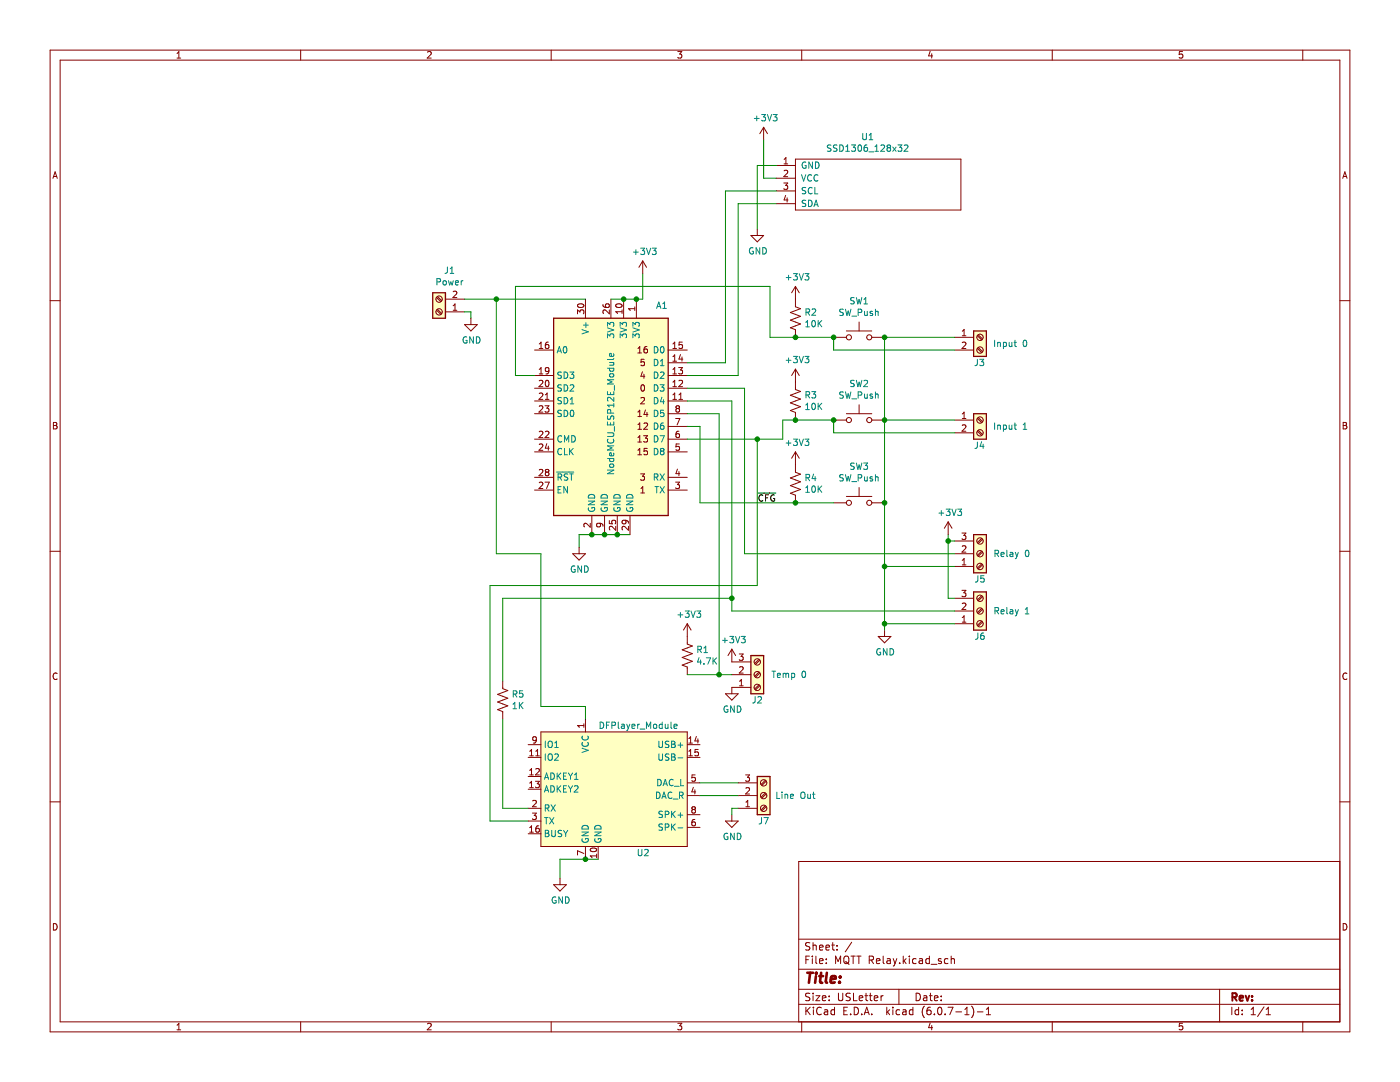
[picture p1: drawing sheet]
<svg xmlns="http://www.w3.org/2000/svg" width="279mm" height="216mm" viewBox="0 0 279 216" stroke-linecap="round" stroke-linejoin="round" font-family="sans-serif">
<path d="M0 0h279.4v215.9h-279.4z" fill-rule="evenodd" fill="#fff" stroke="#fff" stroke-width=".2"/>
<g fill="none" stroke="#840000" stroke-width=".2">
<path d="M10 10h259.4v195.9h-259.4zM12 12h255.4v191.9h-255.4zM35.3 11.6h.8M35.3 10.7l.4-.4v1.3M60 10v2M85.3 10.4l.5-.1 .3 .4-.8 .9h.8M110 10v2M135.3 10.3h.8l-.5 .5 .4 .1v.6l-.2 .1-.5-.1M160 10v2M185.6 10.2l-.3 1h.8M185.9 10.7v.9M210 10v2"/>
<path d="M236 10.3h-.6l-.1 .6 .2-.1h.4l.2 .2-.1 .5-.2 .1-.5-.1M260 10v2M10.6 35.6l.4-1.3 .4 1.3M10.7 35.2h.6M152.4 25.4l-.8 1.3M152.4 25.4v2.5M152.4 25.4l.8 1.3M154.9 33h3.9M154.9 35.6h3.9M154.9 38.1h3.9M156.4 36.5h.8l-.4 .5 .3 .1v.6l-.1 .1-.6-.1M156.5 34.1l.5-.1 .2 .3-.8 .9h.8"/>
<path d="M156.5 32.7h.7M156.5 31.8l.3-.4v1.3M156.8 39l-.3 .9h.8M157.1 39.5v.8M158.8 31.8h33v10.1h-33zM268 35.6l.4-1.3 .4 1.3M268.1 35.2h.6M87.1 59.4l.9 .8M87.3 59.2l.9 .8M88.9 59.7h3.8M90.4 58.2l.5-.1 .3 .4-.8 .9h.8M116.8 59.7v3.8"/>
<path d="M121.9 59.7v3.8M124.5 59.7v3.8M127 59.7v3.8M128.3 52.1l-.8 1.2M128.3 52.1v2.5M128.3 52.1l.7 1.2M149.9 47h2.5l-1.3 1.3zM151.1 45.7v1.3M154.9 40.6h3.9M158.8 57.2v4l1 .4-2.1 .8 2.1 .7-2.1 .8 2.1 .7-2.1 .8 1.1 .4v1.5M158.8 57.2l-.8 1.2M158.8 57.2l.7 1.2"/>
<path d="M10 60h2M87.1 61.9l.9 .8M87.3 61.7l.9 .9M88.9 62.2h3.8M90.4 61.9h.8M90.4 61l.4-.4v1.3M92.7 64.8h2.6l-1.3 1.2zM94 63.5v1.3M106.7 69.9h3.8M106.7 77.5h3.8M106.7 74.9h3.8M107.6 78.5l.5-.1 .2 .4-.7 .9h.7"/>
<path d="M107.6 76l.5-.1 .2 .3-.7 1h.7M107.6 68.6l.4-.3v1.2M107.6 73.7l.4-.4v1.3M107.6 69.5h.7M107.6 74.6h.7M108.8 79.7h.8M108.8 78.8l.4-.4v1.3M108.9 76l.2-.1a.68 .68 0 0 1 .5 .6 .68 .68 0 0 1-.5 .7l-.3-.5zM109.4 68.3h-.3l-.2 .3-.1 .7 .3 .2 .4-.1 .1-.4-.2-.2-.3-.1-.3 .3M109.6 73.9l-.3 .2h-.4l-.1-.2 .1-.4 .4-.2 .3 .3-.1 .7-.2 .3h-.4M115.3 62.6v-.8l.4 .5 .2-.4h.5l.1 .2-.1 .5M115.4 60.7a.61 .61 0 0 1 .7-.1 .61 .61 0 0 1 .4 .6 .75 .75 0 0 1-1.2-.3z"/>
<path d="M120.3 60.7l.1 .4 .2 .2 .8 .1 .2-.3-.1-.4-.4-.1-.2 .1-.1 .4 .3 .3M121.6 61.8v.8l-.9-.8-.4 .3 .2 .5M123 60.7a.61 .61 0 0 1 .7-.1 .61 .61 0 0 1 .4 .6 .75 .75 0 0 1-1.2-.3zM124.1 62.2h-1.2l.3 .4M124.1 61.8v.8M126.7 61.2v.8M126.7 61.6h-1.3l.4 .4M127.3 69.5l.4-.3v1.2M127.3 70.4h.7M127.9 79.4l.5-.1 .2 .4-.8 .9h.8M128 76.9l.2-.1a.68 .68 0 0 1 .4 .6 .68 .68 0 0 1-.4 .6l-.3-.4zM128.2 74.2l-.3 .9h.8"/>
<path d="M128.5 74.7v.8M128.6 71.7h-.6l-.1 .6 .2-.1h.4l.1 .2v.4l-.2 .2-.5-.2M129.1 69.2h-.3l-.2 .3-.1 .7 .3 .2 .4-.1v-.4l-.1-.2-.3-.1-.3 .3M133.4 69.9h3.8M133.4 77.5h3.8M133.4 74.9h3.8M133.4 72.4h3.8M134.3 69.5h.7M134.3 79.7h.7M134.3 68.6l.4-.3v1.2M134.3 71.2l.4-.4v1.3M134.3 73.7l.4-.4v1.3"/>
<path d="M134.3 76.2l.4-.3v1.3M134.3 78.8l.4-.4v1.3M134.3 77.2h.7M134.3 74.6h.7M134.3 72.1h.7M135.4 73.3h.8l-.4 .5 .4 .2v.5l-.2 .1-.6-.1M135.5 79.7h.7M135.5 78.8l.4-.4v1.3M135.5 76l.5-.1 .2 .3-.8 1h.8M135.8 70.7l-.3 1h.8M136.1 71.2v.9M136.2 68.3h-.6l-.1 .6 .2-.2 .4 .1 .1 .2v.4l-.2 .1-.5-.1"/>
<path d="M158.8 73.7v4l1 .4-2.1 .8 2.1 .7-2.1 .8 2.1 .8-2.1 .7 1.1 .4v1.5M158.8 73.7l-.8 1.2M158.8 73.7l.7 1.2M166.4 67.3h2.5M168.9 66h5.1M171.5 64.3v1.7M174 67.3h2.5M190.5 67.3h3.8M190.5 69.9h3.8M192 67h.8M192 66.1l.4-.4v1.3M192 68.4l.5-.1 .3 .3-.8 .9h.8"/>
<path d="M195 69.5l.9 .9M195 67l.9 .8M195.2 69.3l.9 .9M195.2 66.8l.9 .8M267.4 60h2M10.7 84.3h.4l.2 .2-.2 .4 .2 .1 .1 .3-.2 .3h-.5zM10.7 84.9h.4M106.7 82.6h3.8M106.7 80h3.8M106.7 87.6h3.8M106.7 90.2h3.8M106.7 97.8h3.8"/>
<path d="M106.7 95.3h3.8M107.6 86.2l.5-.2 .2 .4-.7 .9h.7M107.6 81.1l.5-.1 .2 .3-.7 .9h.7M107.6 88.7l.5-.1 .2 .3-.7 1h.7M107.6 93.8l.5-.1 .2 .3-.7 .9h.7M107.6 96.3l.5-.1 .2 .4-.7 .9h.7M108.8 81h.8l-.5 .4 .4 .2v.5l-.2 .1-.5-.1M108.8 96.2h.8l-.5 1.3M108.8 86.2l.5-.2 .3 .4-.8 .9h.8M109.1 94.2l-.3-.2 .3-.3h.2l.3 .2-.3 .3M109.1 94.2l-.3 .3 .1 .3 .2 .1h.2l.3-.2v-.2l-.3-.3M109.1 94.2h.2"/>
<path d="M109.1 88.5l-.3 .9h.8M109.4 89v.9M127.3 85.7h.7M127.3 82.2l.4-.3v1.2M127.3 84.8l.4-.4v1.3M127.3 87.3l.4-.4v1.3M127.3 89.8l.4-.3v1.2M127.3 88.2h.7M127.3 83.1h.7M127.3 90.7h.7M127.8 94.6h.8l-.4 .4 .4 .2v.5l-.2 .1-.6-.1M127.9 97.5l.4-.4v1.3"/>
<path d="M127.9 98.4h.7M128.5 86.9h.7l-.4 .5 .4 .1v.6l-.2 .1-.5-.1M128.5 84.5l.5-.1 .2 .4-.7 .9h.7M128.8 81.8l-.3 .9h.8M129.1 82.3v.8M129.2 89.5h-.6l-.1 .6 .2-.1h.4l.1 .2v.4l-.2 .1-.5-.1M133.4 82.6h3.8M133.4 80h3.8M133.4 87.6h3.8M133.4 90.2h3.8M133.4 97.8h3.8M133.4 95.3h3.8"/>
<path d="M133.4 85.1h3.8M134.8 83.5h.9l-.6 1.3M134.8 96.2h.8l-.4 .5 .4 .1v.6l-.2 .1-.6-.1M135.1 81.5l-.2-.2 .2-.3h.4l.1 .2-.2 .3M135.1 81.5l-.2 .3v.2l.2 .2h.4l.1-.2v-.4l-.2-.1M135.1 81.5h.3M135.2 93.6l-.3 .9h.8M135.5 86l-.4 .1-.1 .2-.1 .8 .2 .2 .5-.1v-.4l-.1-.2-.4-.1-.2 .3M135.5 94.1v.8M135.6 88.6h-.6l-.1 .6 .2-.1h.4l.1 .2v.4l-.2 .2-.5-.2M158.8 90.2v4l1 .4-2.1 .8 2.1 .7-2.1 .8 2.1 .8-2.1 .7 1.1 .4v1.5M158.8 90.2l-.8 1.2"/>
<path d="M158.8 90.2l.7 1.2M166.4 83.8h2.5M168.9 82.6h5.1M168.9 99.1h5.1M171.5 80.8v1.8M171.5 97.3v1.8M174 83.8h2.5M190.5 83.8h3.8M190.5 86.4h3.8M192 82.6l.4-.4v1.3M192 84.9l.5-.1 .3 .3-.8 .9h.8M192 83.5h.8"/>
<path d="M195 86l.9 .9M195 83.5l.9 .8M195.2 85.9l.9 .8M195.2 83.3l.9 .9M268.1 84.3h.4l.2 .2-.2 .4 .2 .1 .1 .3-.2 .3h-.5zM268.1 84.9h.4M10 110h2M114.3 110.5h2.5l-1.2 1.3zM115.6 109.2v1.3M117.8 104.4v.8l-.9-.8-.4 .3 .1 .4M118.1 102.9v3.8M119.6 104.4l.3 .3-.1 .3-.2 .1h-.4l-.1-.4 .2-.3 .7 .1 .3 .2v.3"/>
<path d="M120.7 102.9v3.8M121.6 103.9v.6h.6l-.1-.1v-.5l.2-.1 .5 .1 .1 .1-.1 .5M122.9 105v.8l-.9-.8-.4 .3 .1 .4M123.2 102.9v3.8M124.7 103.8l.2 .2v.4l-.2 .1h-.4l-.2-.5 .3-.2 .7 .1 .3 .1v.4M125.4 105v.8l-.9-.8-.4 .3 .2 .4M125.7 102.9v3.8M166.4 100.3h2.5M174 100.3h2.5M189.2 104.1l-.7 1.3M189.2 104.1v2.6M189.2 104.1l.8 1.3"/>
<path d="M190.5 110.5h3.8M190.5 119.4h3.8M190.5 113h3.8M190.5 108h3.8M192 106.4h.8l-.5 .4 .4 .2v.5l-.2 .1-.5-.1M192 117.8h.8l-.5 .5 .4 .1v.5l-.2 .2-.5-.2M192 111.8l.4-.4v1.3M192 109l.5-.1 .3 .4-.8 .9h.8M192 112.7h.8M195.9 118.9l-.9 .8M195.9 107.4l-.9 .9M195.9 110l-.9 .8"/>
<path d="M195.9 112.5l-.9 .9M196.1 119l-.9 .9M196.1 107.6l-.9 .9M196.1 110.2l-.9 .8M196.1 112.7l-.9 .8M267.4 110h2M11.4 134.4a.62 .62 0 0 0-.9 .4 .62 .62 0 0 0 .7 .8l.2-.1M100.3 135.9v1.5l1 .4-2 .8 2 .7-2 .8 2 .7-2 .8 1 .4v1.5M137.2 124.5v4l1 .4-2.1 .8 2.1 .7-2.1 .8 2.1 .8-2.1 .7 1.1 .4v1.5M137.2 124.5l-.8 1.2M137.2 124.5l.7 1.2M144.8 138.4h2.5l-1.2 1.3z"/>
<path d="M146.1 129.5v2.6h3.8M146.1 134.6h3.8M146.1 129.5l-.8 1.3M146.1 129.5l.7 1.3M147.5 130.5h.8l-.4 .5 .4 .1v.5l-.2 .2-.6-.2M147.6 133.2l.5-.2 .2 .4-.8 .9h.8M147.6 136.8h.7M147.6 135.9l.4-.3v1.2M149.9 137.2h-3.8v1.2M151.5 131.6l-.9 .8M151.5 134.1l-.9 .9M151.5 136.7l-.9 .8"/>
<path d="M151.6 131.7l-.8 .9M151.6 134.3l-.8 .8M151.6 136.8l-.8 .9M175.3 127h2.5l-1.3 1.3zM176.5 125.7v1.3M190.5 124.5h3.8M190.5 121.9h3.8M192 123.2l.4-.3v1.2M192 120.5l.5-.2 .3 .4-.8 .9h.8M192 124.1h.8M195.9 121.4l-.9 .9M195.9 124l-.9 .8"/>
<path d="M196.1 121.6l-.9 .8M196.1 124.1l-.9 .9M268.8 134.4a.62 .62 0 0 0-.9 .4 .62 .62 0 0 0 .7 .8l.2-.1M105.4 151.1h2.6M105.4 154.9h2.6M105.4 157.5h2.6M105.4 148.6h2.6M105.7 150.8h.7M105.7 149.9l.4-.4v1.3M105.7 153.7l.4-.3v1.2M105.7 156.3l.4-.4v1.3M105.7 154.6h.7"/>
<path d="M105.7 157.2h.7M106.3 159.8l.5-.1 .2 .4-.7 .9h.7M106.9 155.9h.7l-.4 .5 .4 .1v.5l-.2 .2-.5-.2M106.9 150.8h.7M106.9 149.9l.4-.4v1.3M106.9 153.5l.5-.1 .2 .3-.7 .9h.7M107 147.5l-.2 .3-.4-.1-.1-.2 .1-.4 .4-.1 .2 .2v.8l-.2 .2-.4 .1M108 146.1h29.2v22.8h-29.2zM116.5 144.4v.7M116.5 144.8h-1.2l.3 .3M116.8 143.5v2.6M137.2 151.1h2.5"/>
<path d="M137.2 148.6h2.5M137.2 158.8h2.5M137.2 156.2h2.5M137.5 150.8h.7M137.5 148.3h.7M137.5 147.4l.3-.4v1.3M137.5 149.9l.3-.4v1.3M138.4 157.1l-.3 .9h.8M138.7 157.6v.8M138.7 154.6h-.6v.6l.1-.1 .5 .1 .1 .2-.1 .4-.1 .1-.5-.1M139 146.9l-.3 1h.8M139.3 147.4v.9"/>
<path d="M139.3 149.5h-.6v.7l.2-.2 .4 .1 .1 .2-.1 .4-.1 .1-.5-.1M147.3 158.8h3.8M147.3 156.2h3.8M148.8 154.6h.8l-.4 .5 .3 .1v.6l-.2 .1-.5-.1M148.9 157.3l.4-.1 .3 .3-.8 .9h.8M152.7 155.7l-.8 .8M152.7 158.2l-.8 .9M152.9 155.9l-.9 .8M152.9 158.4l-.9 .9M10 160h2M105.4 166.4h2.6M105.4 161.3h2.6"/>
<path d="M105.4 163.8h2.6M105.7 165.1l.4-.3v1.3M105.7 166.1h.7M106.3 162.2h.7l-.4 .5 .4 .2v.5l-.2 .1-.5-.1M107.5 164.8h-.3l-.2 .3-.1 .7 .3 .3 .4-.2v-.4l-.1-.2h-.3l-.3 .2M110.5 176.5h2.5l-1.2 1.3zM111.8 175.3v1.2M116.5 170.3l-1.2-.5v.8M116.8 168.9v2.6M117.9 169.3a.61 .61 0 0 1 .7-.2 .61 .61 0 0 1 .4 .7 .75 .75 0 0 1-1.2-.3zM119.1 170.4v.7M119.1 170.8h-1.3l.4 .3"/>
<path d="M119.4 168.9v2.6M137.2 165.1h2.5M137.2 162.6h2.5M138.3 161.5l-.2-.2 .2-.3h.3l.2 .2-.2 .3M138.3 161.5l-.2 .3v.2l.2 .2h.3l.2-.2v-.2l-.2-.3M138.3 161.5h.3M138.7 163.5l-.4 .1-.2 .2v.7l.2 .3 .4-.1 .1-.5-.1-.1-.4-.1-.2 .2M144.8 163.8h2.5l-1.2 1.3zM146.1 162.6v1.2M147.3 161.3h3.8M148.9 161h.7M148.9 160.1l.3-.4v1.3"/>
<path d="M152.7 160.8l-.8 .8M152.9 161l-.9 .8M267.4 171.9h-108v32M267.4 160h2M10.7 184.3a.66 .66 0 0 1 .7 .6 .66 .66 0 0 1-.7 .7zM159.4 197.4h108M159.4 193.4h108M159.4 187.4h108M160.8 191.5h.5M161.5 190.8h-.7v1.5M161.6 198.3l-.6-.1-.2 .3 .1 .3 .6 .3v.4l-.2 .2-.5-.1M161.6 188.2l-.6-.1-.2 .3 .1 .3 .6 .3v.4l-.2 .2-.5-.1"/>
<path d="M162.1 190.8v.1M162.1 191.3v1M162.3 188.1v1.5M162.3 198.2v.1M162.3 198.7v1M162.3 188.7l.2-.1 .3 .1 .1 .9M162.8 198.7h.8l-.8 1h.8M162.8 190.8v1.3l.2 .2M163.5 191.8l.8-.2-.1-.2-.4-.1-.3 .2 .1 .7h.6M163.5 189.1l.8-.2-.1-.2-.4-.1-.3 .2 .1 .7h.6M164.1 199.2l.7-.2v-.2l-.5-.1-.2 .2 .1 .7h.6M164.8 189.1l.7-.2v-.2l-.5-.1-.2 .2 .1 .7h.6"/>
<path d="M164.9 192.1v.2M164.9 191.4v.1M165.5 199.5v.2M165.5 198.8v.1M166 188.6h.5M166.2 188.1v1.3l.3 .2M166.8 192.3v-1.5l.5 1.1 .5-1.1v1.5M167 189.4v.2M167 188.7v.1M167.3 198.2v1.2l.3 .3 .4-.1 .2-.2v-1.2M168.5 191a.5 .5 0 0 1 .6-.2 .5 .5 0 0 1 .3 .5v.5a.5 .5 0 0 1-.5 .5 .5 .5 0 0 1-.5-.5zM168.7 191.9l.8 .5"/>
<path d="M169.7 198.3l-.6-.1-.3 .3 .2 .3 .6 .3v.4l-.2 .2-.6-.1M169.8 190.8h.9M170 188l-1.3 1.9M170.3 190.8v1.5M170.3 198.2v1.5h.7M171 190.8h.8M171.4 190.8v1.5M171.5 199.2l.7-.2-.1-.2-.4-.1-.2 .2v.7h.6M172.6 198.7h.6M172.8 198.2v1.3l.4 .2M173.5 198.7h.5M173.5 191.6l.7-.1 .1-.2v-.4l-.3-.1h-.5v1.5"/>
<path d="M173.7 198.2v1.3l.3 .2M173.8 191.6l.5 .7M174.5 199.2l.7-.2-.1-.2-.4-.1-.2 .2v.7h.6M174.9 191.8l.7-.2-.1-.2-.4-.1-.2 .2 .1 .7h.5M175.8 198.7v1M176.3 198.7l-.5 .3M176.3 190.8v1.3l.2 .2M177 191.4h.6l.1 .9M177.7 191.6l-.5 .1-.2 .2 .2 .4 .5-.1M178.3 191.3l.3 1M178.6 192.3l-.3 .5M179 191.3l-.4 1"/>
<path d="M179.4 197.4v3M179.5 192.1v.2M180.3 190.8v1.5M180.4 191.7l.4 .6M180.8 191.3l-.5 .6M181.5 190.8v.1M181.5 191.3v1M182.8 198.2a.76 .76 0 0 1 .9 .7 .76 .76 0 0 1-.9 .8zM182.8 191.4l-.4-.1-.3 .3 .2 .6h.5M183.5 191.4h.5l.1 .9M184.1 191.6l-.5 .1-.2 .2 .2 .4 .5-.1M184.3 198.8h.6l.1 .9"/>
<path d="M185 199l-.5 .1-.2 .2 .2 .4 .5-.1M185.5 198.7h.5M185.5 191.4l-.5-.1-.2 .3 .1 .6h.6M185.5 190.8v1.5M185.7 198.2v1.3l.3 .2M185.8 192.4h1.2M186.5 199.2l.7-.2-.1-.2-.4-.1-.2 .2v.7h.6M187.8 191.4l-.3-.1-.2 .2v.2l.5 .2v.3h-.5M187.8 199.5v.2M187.8 198.8v.1M189.2 191.4l-.4-.1-.3 .3 .1 .6h.6M189.8 191.4l.2-.1 .4 .1 .1 .9"/>
<path d="M189.8 190.8v1.5M243.4 197.4v6.5M268.1 184.3a.66 .66 0 0 1 .7 .6 .66 .66 0 0 1-.7 .7zM35.3 204.6l.4-.4v1.3M35.3 205.5h.8M60 203.9v2M85.3 204.3l.5-.1 .3 .4-.8 .9h.8M110 203.9v2M135.3 204.2h.8l-.5 .5 .4 .1v.6l-.2 .1-.5-.1M159.4 200.4h108M160 203.9v2M160.8 201v1.5"/>
<path d="M161 201.6l.7 .9M161.7 201l-.9 .8M162.3 201v.1M162.3 201.5v1M163.9 201.1a.71 .71 0 0 0-1 .5 .71 .71 0 0 0 .7 .9l.3-.2M164.5 201.6h.6l.1 .9M165.2 201.8l-.5 .1-.2 .2 .2 .4 .5-.1M166.5 201.6l-.4-.1-.3 .3 .2 .6h.5M166.5 201v1.5M168.4 201.7h.5M169.1 201h-.7v1.5h.7M169.8 202.3v.2"/>
<path d="M170.5 201a.76 .76 0 0 1 .8 .7 .76 .76 0 0 1-.8 .8zM172 202.3v.2M172.5 202.5l.5-1.5 .5 1.5M172.6 202.1h.7M174 202.3v.2M177 201v1.5M177.1 201.9l.4 .6M177.5 201.5l-.5 .6M178.2 201v.1M178.2 201.5v1M179.5 201.6l-.4-.1-.3 .3 .2 .6h.5M180.2 201.6h.6v.9"/>
<path d="M180.8 201.8l-.5 .1-.2 .2 .2 .4 .5-.1M182.2 201.6l-.4-.1-.3 .3 .1 .6h.6M182.2 201v1.5M184.5 200.8a1.72 1.72 0 0 0 0 2.3M185.6 204.1l-.3 1h.8M185.7 201l-.4 .1a1.01 1.01 0 0 0 0 1.4l.5-.2v-.5l-.3-.2h-.4l-.1 .2M185.9 204.6v.9M186.5 202.3v.2M187.3 201.1l.2-.1a.8 .8 0 0 1 .5 .7 .8 .8 0 0 1-.5 .8l-.2-.2-.2-.4zM188.6 202.3v.2M189.2 201h1l-.7 1.5M190.8 201.9h1.1"/>
<path d="M192.5 202.5h.9M192.5 201.4l.5-.4v1.5M193.9 200.8a1.72 1.72 0 0 1 0 2.3M195 201.9h1.2M196.8 202.5h.9M196.8 201.4l.5-.4v1.5M210 203.9v2M236 204.2h-.6l-.1 .6 .2-.1h.4l.2 .2-.1 .5-.2 .1-.5-.1M245.8 201v1.5M247.2 201.6l-.4-.1-.3 .3 .1 .6h.6M247.2 201v1.5M247.9 202.3v.2"/>
<path d="M247.9 201.6v.1M249.7 202.5h.8M249.7 201.4l.4-.4v1.5M252.3 200.9l-1.3 1.9M252.7 202.5h.8M252.7 201.4l.4-.4v1.5M260 203.9v2"/>
<circle cx="87.6" cy="59.7" r=".64"/>
<circle cx="87.6" cy="62.2" r=".64"/>
<circle cx="169.4" cy="67.3" r=".51"/>
<circle cx="173.5" cy="67.3" r=".51"/>
<circle cx="195.6" cy="67.3" r=".64"/>
<circle cx="195.6" cy="69.8" r=".64"/>
<circle cx="169.4" cy="83.8" r=".51"/>
<circle cx="173.5" cy="83.8" r=".51"/>
<circle cx="195.6" cy="86.4" r=".64"/>
<circle cx="195.6" cy="83.8" r=".64"/>
<circle cx="169.4" cy="100.3" r=".51"/>
<circle cx="173.5" cy="100.3" r=".51"/>
<circle cx="195.6" cy="110.5" r=".64"/>
<circle cx="195.6" cy="113" r=".64"/>
<circle cx="195.6" cy="119.4" r=".64"/>
<circle cx="195.6" cy="107.9" r=".64"/>
<circle cx="151.1" cy="132.1" r=".64"/>
<circle cx="151.1" cy="134.6" r=".64"/>
<circle cx="151.1" cy="137.2" r=".64"/>
<circle cx="195.6" cy="121.9" r=".64"/>
<circle cx="195.6" cy="124.5" r=".64"/>
<circle cx="152.4" cy="156.2" r=".64"/>
<circle cx="152.4" cy="158.7" r=".64"/>
<circle cx="152.4" cy="161.3" r=".64"/>
</g>
<path d="M246 199l.7-.1 .1-.2-.1-.4-.2-.1h-.5v1.5M246.3 199l.5 .7M247.4 199.2l.7-.2-.1-.2-.4-.1-.2 .2 .1 .7h.5M248.6 198.7l.4 1 .3-1M249.9 199.5v.2M249.9 198.8v.1" fill="none" stroke="#840000" stroke-width=".39"/>
<path d="M161.1 194.1h1.2M161.7 194.1l-.3 2M162.8 194.8l-.1 1.3M162.9 194.1v.2M163.5 194.8h.8M163.9 194.1l-.2 1.7v.2l.4 .1M165 194.1l-.2 1.7 .3 .3M165.8 195.4l1-.2-.1-.3-.5-.1-.3 .3-.1 .9h.8M167.6 195.9l-.1 .2M167.7 194.9v.2" fill="none" stroke="#840000" stroke-width=".52"/>
<g fill="none" stroke="#008484" stroke-width=".2">
<path d="M150.5 23.6h1M151 23.2v.9M152 22.9h.8l-.4 .4 .3 .2v.5l-.2 .1-.5-.1M153.1 22.9l.5 1.2 .4-1.2M154.3 22.9h.8l-.4 .4 .3 .2v.5l-.2 .1-.5-.1M160 34.9l.4 1.2 .4-1.2M160.8 32.4a.59 .59 0 0 0-.7 .6 .59 .59 0 0 0 .7 .5l.1-.4h-.3M160.8 37.5l-.5-.1-.2 .1v.4l.6 .2 .1 .3-.2 .3-.5-.1M161.4 39.9a.64 .64 0 0 1 .7 .7 .64 .64 0 0 1-.7 .6zM162 35a.6 .6 0 0 0-.9 .4 .6 .6 0 0 0 .6 .7l.3-.1M162.1 37.5a.6 .6 0 0 0-.9 .4 .6 .6 0 0 0 .6 .8l.3-.1M162.1 32.3v1.3l-.7-1.3v1.3"/>
<path d="M162.6 37.4v1.3h.6M162.7 32.3a.64 .64 0 0 1 .8 .7 .64 .64 0 0 1-.8 .6zM163.2 35a.6 .6 0 0 0-.8 .4 .6 .6 0 0 0 .6 .7l.2-.1M165.8 29l-.4-.1-.3 .3 .1 .3 .6 .2v.4l-.2 .1-.5-.1M167 29l-.4-.1-.2 .1v.4l.5 .2 .1 .3-.2 .3-.5-.1M167.6 28.9a.64 .64 0 0 1 .7 .7 .64 .64 0 0 1-.7 .6zM168.8 29.3l.4-.4v1.3M168.8 30.2h.7M169.9 28.9h.8l-.4 .5 .4 .1v.6l-.2 .1-.6-.1M171.3 29l.2-.1a.68 .68 0 0 1 .5 .7 .68 .68 0 0 1-.5 .6l-.3-.5zM172.2 26.6v1l.2 .3 .4-.1 .1-.2v-1M173 28.9l-.3 .1-.2 .2-.1 .7 .3 .3 .4-.1 .1-.5-.2-.1-.3-.1-.3 .2"/>
<path d="M173.4 30.3h1M173.5 27.9h.7M173.5 27l.3-.4v1.3M174.6 30.2h.7M174.6 29.3l.4-.4v1.3M175.8 29l.5-.1 .2 .4-.7 .9h.7M177.3 29.5l-.3-.3 .3-.3h.2l.2 .3-.2 .3M177.3 29.5l-.3 .2v.2l.3 .3h.2l.2-.3v-.3l-.2-.1M177.3 29.5h.2M178.2 29.3l.6 .9M178.8 29.3l-.6 .9M179.2 28.9h.8l-.4 .5 .3 .1v.6l-.2 .1-.5-.1"/>
<path d="M180.5 29l.5-.1 .2 .4-.8 .9h.8M87.2 56.3l.6-.1 .1-.5-.7-.1v1.3M88.5 56.1l.2-.1 .3 .1 .1 .5-.1 .2-.5-.1zM89.3 53.3l-.1 1.1-.4 .1M89.5 56l.2 .9 .3-.6 .2 .6 .3-.9M89.8 54.5h.8M89.8 53.6l.4-.3v1.2M90.9 56.4l.6-.1-.1-.2-.3-.1-.2 .2 .1 .6h.4M92 56v.9M92.4 56l-.4 .3M126.4 50.3h1M126.9 49.8v1"/>
<path d="M127.9 49.5h.8l-.5 .5 .4 .1v.6l-.2 .1-.5-.1M129 49.5l.4 1.3 .5-1.3M130.2 49.5h.7l-.4 .5 .4 .1v.6l-.2 .1-.5-.1M150.3 49.5a.59 .59 0 0 0-.7 .6 .59 .59 0 0 0 .7 .5v-.5h-.2M151.6 49.4v1.3l-.7-1.3v1.3M152.2 49.4a.64 .64 0 0 1 .8 .7 .64 .64 0 0 1-.8 .6zM156.9 55.4h1M157.4 54.9v1M158.3 54.6h.8l-.4 .5 .4 .1v.5l-.2 .2-.6-.2M159.5 54.6l.4 1.3 .4-1.3M160.6 54.6h.8l-.4 .5 .4 .1v.5l-.2 .2-.6-.2M160.8 40l-.5-.1-.2 .2v.3l.6 .3 .1 .3-.2 .2h-.5"/>
<path d="M162.4 41.2l.5-1.3 .4 1.3M162.6 40.9h.6M170.5 59.4h-.5l-.2 .2 .1 .3 .5 .3v.3l-.2 .1h-.4M170.9 59.4l.3 1.2 .3-.9 .2 .9 .3-1.2M172.4 59.7l.4-.3v1.2M93.1 67.3a.59 .59 0 0 0-.7 .5 .59 .59 0 0 0 .7 .6l.1-.5h-.2M94.5 67.2v1.3l-.8-1.3v1.3M95.1 67.2a.64 .64 0 0 1 .7 .6 .64 .64 0 0 1-.7 .7zM111.2 70.4l.4-1.2 .4 1.2M111.3 70.1h.6M112 76.8h-.4l-.2 .1v.4l.5 .2 .1 .3-.2 .2h-.5M112 79.4l-.4-.1-.2 .1v.4l.5 .2 .1 .3-.2 .3-.5-.1"/>
<path d="M112 74.3l-.4-.1-.2 .2v.3l.5 .3 .1 .3-.2 .2-.5-.1M112.5 69.3l.2-.1a.68 .68 0 0 1 .4 .6 .68 .68 0 0 1-.4 .6l-.3-.5zM112.6 79.3a.64 .64 0 0 1 .7 .6 .64 .64 0 0 1-.7 .7zM112.6 76.8a.64 .64 0 0 1 .7 .6 .64 .64 0 0 1-.7 .6zM112.6 74.2a.64 .64 0 0 1 .7 .7 .64 .64 0 0 1-.7 .6zM113.7 74.2h.8l-.4 .5 .4 .1v.6l-.2 .1-.6-.1M113.8 76.9l.5-.1 .2 .3-.8 .9h.8M113.8 79.7l.4-.4v1.3M116.1 65.8l1.3 .4-1.3 .4M116.4 64.9h1M116.9 64.4v1M121.2 78.1v.6h1.3v-.6"/>
<path d="M121.2 73.5h1.3M121.2 65.1v-.8l.5 .4 .1-.3h.6l.1 .2-.1 .5M121.2 67.4v-.8l.5 .4 .1-.3h.6l.1 .2-.1 .5M121.2 65.4l1.3 .4-1.3 .5M121.6 72.3h.9M121.7 74.7l.6-.1 .2 .4-.2 .2h-.4l-.3-.2zM121.7 73.5l-.1 .3 .3 .3 .5-.1v-.5M121.8 78.3v.4M122.4 72.3v.5l-.8 .1M122.4 70.6l.1 .3-.2 .2h-.6v-.5l.3-.1 .1 .6M122.5 79.3v.8l-.9-.8-.4 .2 .1 .5M122.5 75.8h-1.3l.9 .4-.9 .4h1.3"/>
<path d="M122.5 71.5l-.2 .2h-1.1M122.6 76.9v1M123.8 67.4v-.8l.4 .4 .2-.3h.5l.1 .2-.1 .5M123.8 65.1v-.8l.4 .4 .2-.3h.5l.1 .2-.1 .5M123.8 65.4l1.2 .4-1.2 .5M126.3 65.1v-.8l.5 .4 .1-.3h.6l.1 .2-.1 .5M126.3 67.4v-.8l.5 .4 .1-.3h.6l.1 .2-.1 .5M126.3 65.4l1.3 .4-1.3 .5M130.6 74.2a.64 .64 0 0 1 .7 .7 .64 .64 0 0 1-.7 .6zM130.6 71.7a.64 .64 0 0 1 .7 .6 .64 .64 0 0 1-.7 .7zM130.6 69.2a.64 .64 0 0 1 .7 .6 .64 .64 0 0 1-.7 .6zM130.6 76.8a.64 .64 0 0 1 .7 .6 .64 .64 0 0 1-.7 .6z"/>
<path d="M130.6 79.3a.64 .64 0 0 1 .7 .6 .64 .64 0 0 1-.7 .7zM131.1 61.5l.4-1.2 .4 1.2M131.2 61.2h.6M131.7 76.8h.8l-.4 .5 .4 .1v.5l-.2 .1-.6-.1M131.8 72.1l.4-.4v1.3M131.8 74.4l.5-.2 .2 .4-.8 .9h.8M131.8 73h.7M131.9 69.3l.2-.1a.68 .68 0 0 1 .4 .6 .68 .68 0 0 1-.4 .6l-.3-.5zM132.1 79.3l-.3 .9h.8M132.3 61.5h.7M132.3 60.6l.3-.3v1.2M132.4 79.7v.9"/>
<path d="M156.9 71.9h1M157.4 71.4v1M158.3 71.1h.8l-.4 .5 .4 .1v.6l-.2 .1-.6-.1M159.5 71.1l.4 1.3 .4-1.3M160.6 71.1h.8l-.4 .5 .4 .1v.6l-.2 .1-.6-.1M160.8 64.3l.4-.4v1.3M160.8 65.2h.7M160.9 62.3l.6-.1v-.4l-.6-.2v1.3M160.9 78.8h.6v-.5l-.6-.2v1.3M161.2 62.3l.4 .6M161.2 78.8l.4 .6M162 78.1h.8l-.4 .5 .3 .2v.5l-.1 .1-.6-.1"/>
<path d="M162.1 61.8l.5-.2 .2 .4-.8 .9h.8M162.1 64.1l.2-.2a.68 .68 0 0 1 .5 .7 .68 .68 0 0 1-.5 .6l-.3-.5zM163.3 63.9v1.3M163.5 64.5l.5 .7M164 63.9l-.7 .8M168.3 61.7h-.5l-.2 .1v.4l.6 .2 .1 .3-.2 .3-.5-.1M168.3 78.3l-.5-.1-.2 .1v.4l.6 .2 .1 .3-.2 .3-.5-.1M168.7 78.2l.3 1.3 .3-.9 .2 .9 .3-1.3M168.7 61.7l.3 1.3 .3-1 .2 1 .3-1.3M170 79.6h1M170 63.1h1M170.5 75.9h-.5l-.2 .2 .1 .3 .5 .3v.3l-.2 .2-.4-.1"/>
<path d="M170.9 75.9l.3 1.3 .3-1 .2 1 .3-1.3M171.3 78.9l.6-.1v-.5l-.6-.1v1.3M171.3 62.4l.6-.1v-.5l-.6-.1v1.3M172.4 76l.5-.1 .2 .3-.7 1h.7M172.4 60.6h.7M172.5 62.1l.1 .8 .5-.1M172.5 78.6l.1 .8 .5-.1M173.1 62.1v.9M173.1 78.6v.9M174.1 78.7l-.3-.1-.2 .2 .1 .2 .4 .1v.3h-.5M174.1 62.2l-.3-.1-.2 .2 .1 .2 .4 .1v.3h-.5M174.7 78.7h.5l.1 .8"/>
<path d="M174.7 61.7v1.3M174.7 78.2v1.3M174.7 62.2h.5l.1 .8M195.1 71.7l-.1 1.1-.4 .2M195.5 71.7h.8l-.4 .5 .4 .1v.5l-.2 .2-.6-.2M198.5 67.9v1.3M199.1 68.3v.9M199.1 68.4h.5l.1 .8M200.3 68.4l.3-.1 .3 .2-.2 .6h-.4M200.3 68.3v1.3M201.4 68.3l.1 .8 .4-.1M201.9 68.3v.9"/>
<path d="M202.4 68.3h.5M202.6 67.9v1.1l.3 .2M204.3 68l.2-.1a.68 .68 0 0 1 .4 .6 .68 .68 0 0 1-.4 .7l-.3-.5zM111.1 94.2h3.4M111.4 95.2h.6v-.5l-.6-.1v1.2M111.4 97.7h.4M111.7 95.2l.4 .6M112 97.1h-.6v1.3h.6M112 81.9h-.4l-.2 .1v.3l.5 .3 .1 .3-.2 .2h-.5M112.1 89.6a.6 .6 0 0 0-.8 .4 .6 .6 0 0 0 .6 .7l.2-.1M112.1 87.1a.6 .6 0 0 0-.8 .4 .6 .6 0 0 0 .6 .7l.2-.1M112.6 81.9a.64 .64 0 0 1 .7 .6 .64 .64 0 0 1-.7 .6z"/>
<path d="M112.6 88.2v-1.3l.5 .9 .4-.9v1.3M112.6 89.5v1.2h.7M113.3 97.1v1.3l-.8-1.3v1.3M113.3 94.6h-.5l-.2 .1v.3l.6 .3 .1 .3-.2 .2h-.5M113.7 89.5v1.2M113.7 94.6h.7M113.8 80.6h.7M113.9 90l.5 .7M113.9 82l.2-.1a.68 .68 0 0 1 .4 .6 .68 .68 0 0 1-.4 .6l-.3-.5zM114 94.6v1.2M114.1 86.9a.64 .64 0 0 1 .7 .7 .64 .64 0 0 1-.7 .6zM114.4 89.5l-.7 .7"/>
<path d="M117.4 100h1.3l-1.3 .7h1.3M117.6 98.8a.66 .66 0 0 1 .8-.1 .66 .66 0 0 1 .3 .7h-1.3zM120 100h1.2l-1.2 .7h1.2M120.1 98.8a.66 .66 0 0 1 .8-.1 .66 .66 0 0 1 .3 .7h-1.2zM121.2 84.2v.6h1.3v-.6M121.2 86.4h1.1l.2 .2v.2l-.2 .3h-1.1M121.2 93.8h1.3l-1.3 .7h1.3M121.2 91.5h1.3M121.3 83l-.1 .5 .1 .1h.4l.3-.5 .3-.1 .2 .2-.1 .5M121.3 87.6a.6 .6 0 0 0 .5 .9 .6 .6 0 0 0 .7-.6l-.1-.3M121.7 91.5l-.1 .4 .3 .2 .5-.1v-.5M121.7 92.7l.6-.1 .2 .4-.2 .3h-.4l-.3-.3z"/>
<path d="M121.8 84.4v.4M121.9 82.4l-.1-.6h-.5l-.1 .6h1.3M122.4 90.4l.1 .4-.2 .2-.6-.1v-.5h.3l.1 .6M122.5 80.5v.7M122.5 89h-1.3l.9 .4-.9 .4h1.3M122.5 80.9h-1.3l.4 .3M122.5 100h1.3l-1.3 .7h1.3M122.6 85.1v1M122.7 98.8a.66 .66 0 0 1 .7-.1 .66 .66 0 0 1 .4 .7h-1.3zM125 100h1.3l-1.3 .7h1.3M125.2 98.8a.66 .66 0 0 1 .8-.1 .66 .66 0 0 1 .3 .7h-1.3zM130.6 81.9a.64 .64 0 0 1 .7 .6 .64 .64 0 0 1-.7 .6z"/>
<path d="M130.6 89.5a.64 .64 0 0 1 .7 .6 .64 .64 0 0 1-.7 .6zM130.6 84.4a.64 .64 0 0 1 .7 .6 .64 .64 0 0 1-.7 .7zM130.6 95.2h.6l.1-.5-.7-.1v1.2M130.6 86.9a.64 .64 0 0 1 .7 .7 .64 .64 0 0 1-.7 .6zM130.7 97.1h.7M130.9 95.2l.4 .6M131.1 97.1v1.3M131.7 86.9h.9l-.6 1.3M131.7 97.1l.9 1.3M131.7 94.6l.9 1.2M132 90l-.2-.2 .2-.3h.3l.2 .2-.2 .3M132 90l-.2 .3v.2l.2 .2h.3l.2-.2v-.4l-.2-.1"/>
<path d="M132 90h.3M132.4 84.4l-.4 .1-.1 .2-.1 .7 .2 .3 .5-.2v-.4l-.1-.2h-.4l-.2 .2M132.5 81.9h-.6l-.1 .6 .2-.2 .4 .1 .1 .2v.4l-.2 .1-.5-.1M132.6 97.1l-.9 1.3M132.6 94.6l-.9 1.2M156.9 88.4h1M157.4 87.9v1M158.3 87.6h.8l-.4 .5 .4 .1v.6l-.2 .1-.6-.1M159.5 87.6l.4 1.3 .4-1.3M160.6 87.6h.8l-.4 .5 .4 .1v.6l-.2 .1-.6-.1M160.8 80.8l.4-.3v1.2M160.8 97.3l.4-.3v1.2"/>
<path d="M160.8 98.2h.7M160.8 81.7h.7M160.9 95.3h.6v-.5l-.6-.1v1.2M161.2 95.3l.4 .6M162.1 80.6l.2-.1a.68 .68 0 0 1 .5 .6 .68 .68 0 0 1-.5 .6l-.3-.5zM162.1 97.1l.2-.1a.68 .68 0 0 1 .5 .6 .68 .68 0 0 1-.5 .6l-.3-.4zM162.4 94.6l-.3 .9h.8M162.7 95.1v.8M163.3 80.5v1.2M163.3 97v1.2M163.5 97.5l.5 .7M163.5 81l.5 .7"/>
<path d="M164 80.5l-.7 .7M164 97l-.7 .7M168.3 94.8l-.5-.1-.2 .1v.4l.6 .2 .1 .3-.2 .3-.5-.1M168.7 94.7l.3 1.3 .3-.9 .2 .9 .3-1.3M170 96.1h1M170.5 92.5l-.5-.1-.2 .2 .1 .3 .5 .3v.3l-.2 .2-.4-.1M170.9 92.4l.3 1.3 .3-.9 .2 .9 .3-1.3M171.3 95.4l.6-.1v-.5l-.6-.1v1.3M172.4 92.4h.7l-.4 .5 .4 .1v.5l-.2 .2-.5-.2M172.5 95.1l.1 .8h.5M173.1 95.1v.9M174.1 95.2l-.3-.1-.2 .2 .1 .2 .4 .1v.3h-.5"/>
<path d="M174.7 94.7v1.3M174.7 95.3l.5-.1 .1 .8M195.1 88.2l-.1 1.1-.4 .2M195.9 88.1l-.3 1h.8M196.2 88.6v.9M198.5 84.4v1.3M199.1 84.8v.9M199.1 84.9h.5l.1 .8M200.3 84.9l.3-.1 .3 .3-.2 .5h-.4M200.3 84.8v1.3M201.4 84.8l.1 .8 .4-.1M201.9 84.8v.9"/>
<path d="M202.4 84.8h.5M202.6 84.4v1.1l.3 .2M204.2 85.7h.7M204.2 84.8l.3-.4v1.3M114.7 113a.59 .59 0 0 0-.7 .6 .59 .59 0 0 0 .7 .5l.1-.5h-.3M116.1 112.9v1.3l-.8-1.3v1.3M116.7 112.9a.64 .64 0 0 1 .7 .7 .64 .64 0 0 1-.7 .6zM117.5 101.3a.59 .59 0 0 0 .5 .8 .59 .59 0 0 0 .6-.8h-.5v.2M120 101.3a.59 .59 0 0 0 .6 .8 .59 .59 0 0 0 .6-.8h-.5v.2M122.6 101.3a.59 .59 0 0 0 .5 .8 .59 .59 0 0 0 .6-.8h-.5v.2M125.1 101.3a.59 .59 0 0 0 .6 .8 .59 .59 0 0 0 .5-.8h-.4v.2M187.4 102.4h.9"/>
<path d="M187.9 101.9v1M188.8 101.6h.8l-.4 .5 .4 .1v.5l-.2 .2-.6-.2M190 101.6l.4 1.3 .4-1.3M191.1 101.6h.8l-.4 .5 .3 .1v.5l-.1 .2-.6-.2M195.2 114.9l-.1 1.1-.4 .1M196.4 114.9h-.6l-.1 .6 .2-.1h.4l.1 .2v.4l-.2 .1-.5-.1M198.6 110.5l.6-.1v-.5l-.6-.1v1.3M198.9 110.5l.4 .6M199.8 110.6l.6-.1-.1-.2-.3-.1-.2 .2v.6h.5M200.9 109.8v1.1l.2 .2M201.6 110.3h.5v.8M202.1 110.5l-.4 .1-.2 .2 .2 .3 .4-.1"/>
<path d="M202.6 110.2l.3 .9M202.9 111.1l-.3 .4M203.2 110.2l-.3 .9M204.7 109.9l.2-.1a.68 .68 0 0 1 .5 .6 .68 .68 0 0 1-.5 .7l-.3-.5zM102.4 138.5l.6-.1 .1-.4-.7-.2v1.3M102.7 138.5l.5 .6M104.3 137.8h-.6l-.1 .6 .2-.1 .5 .1 .1 .2-.1 .4-.2 .1-.5-.1M135.3 122.7h1M135.8 122.2v1M136.8 121.9h.7l-.4 .5 .4 .1v.6l-.2 .1-.5-.1M137.9 121.9l.4 1.3 .5-1.3M139.1 121.9h.7l-.4 .5 .4 .1v.6l-.2 .1-.5-.1"/>
<path d="M139.3 129.6h.6v-.5l-.6-.2v1.3M139.5 131.2l-.3 .9h.8M139.6 129.6l.4 .6M139.8 131.7v.8M140.5 130.2h.7M140.5 129.3l.3-.4v1.3M140.5 132.4v.1M141 131.3h.8l-.5 1.2M142.3 131.3v1.2M142.5 131.8l.5 .7M143 131.3l-.7 .7M144.2 127.8h1"/>
<path d="M144.7 127.3v1M145.6 127h.8l-.4 .5 .4 .1v.5l-.2 .2-.6-.2M146.8 127l.4 1.3 .4-1.3M147.9 127h.8l-.4 .5 .4 .1v.5l-.2 .2-.6-.2M150.7 139l-.1 1.1-.4 .2M151.3 139.1l.4-.1 .3 .4-.8 .9h.8M154.1 133.9h.7M154.4 133.9v1.3M155.2 134.8l.6-.1-.1-.3-.4-.1-.1 .2v.6h.5M156.3 134.5l.4-.2 .1 .2M156.3 134.3v.9M156.8 134.5l.2-.2 .3 .1 .1 .8"/>
<path d="M156.8 134.5v.7M158 134.4l.4-.1 .2 .3-.1 .5h-.5M158 134.3v1.3M160.2 134l.2-.1a.68 .68 0 0 1 .4 .7 .68 .68 0 0 1-.4 .6l-.3-.5zM175.7 129.5a.59 .59 0 0 0-.7 .6 .59 .59 0 0 0 .7 .5v-.4h-.2M177 129.4v1.3l-.7-1.3v1.3M177.6 129.4a.64 .64 0 0 1 .8 .7 .64 .64 0 0 1-.8 .6zM195.2 126.3l-.1 1.1-.4 .2M196.3 126.3l-.4 .1-.1 .2-.1 .7 .2 .3 .5-.1v-.5l-.1-.2h-.4l-.2 .2M198.6 121.9l.6-.1v-.5l-.6-.1v1.3M198.9 121.9l.4 .6M199.8 122.1l.6-.1-.1-.3-.3-.1-.2 .2v.6h.5"/>
<path d="M200.9 121.2v1.1l.2 .2M201.6 121.7h.5v.8M202.1 122h-.4l-.2 .2 .2 .3 .4-.1M202.6 121.6l.3 .9M202.9 122.5l-.3 .4M203.2 121.6l-.3 .9M204.6 122.5h.7M204.6 121.6l.4-.4v1.3M102.4 141.4h.7M102.4 140.5l.3-.4v1.3M103.6 140.1v1.3M103.8 140.7l.6 .7"/>
<path d="M104.4 140.1l-.8 .8M108.7 155.5l.4-1.3 .4 1.3M108.7 158.1l.4-1.3 .4 1.3M108.8 155.2h.6M108.8 157.7h.6M108.8 147.9v1.3M108.8 150.4v1.3M109.4 148.1l.3-.2a.43 .43 0 0 1 .5 .4v.4a.42 .42 0 0 1-.4 .5 .42 .42 0 0 1-.4-.5zM109.4 150.6l.3-.2a.43 .43 0 0 1 .5 .5v.4a.42 .42 0 0 1-.4 .4 .42 .42 0 0 1-.4-.4zM109.9 154.2a.64 .64 0 0 1 .8 .7 .64 .64 0 0 1-.8 .6zM109.9 156.8a.64 .64 0 0 1 .8 .6 .64 .64 0 0 1-.8 .7zM110.7 150.6l.5-.2 .2 .4-.7 .9h.7"/>
<path d="M110.7 149.2h.7M110.7 148.3l.4-.4v1.3M111.2 154.2v1.3M111.2 156.8v1.3M111.4 154.8l.5 .7M111.4 157.3l.5 .8M111.9 154.2l-.7 .8M111.9 156.8l-.7 .7M112.5 154.8h.4M112.5 157.4h.4M113.1 154.2h-.6v1.3h.6M113.1 156.8h-.6v1.3h.6"/>
<path d="M113.4 154.2l.5 .7M113.4 156.8l.5 .6M113.9 154.9v.6M113.9 157.4v.7M114.3 154.2l-.4 .7M114.3 156.8l-.4 .6M114.6 155.5h.8M114.6 154.6l.4-.4v1.3M114.6 156.9l.5-.1 .3 .3-.8 1h.8M116.1 149.3l1.3 .4-1.3 .4M116.3 148.1a.6 .6 0 0 0 .4 .9 .6 .6 0 0 0 .7-.6l-.1-.3M116.3 146.9a.6 .6 0 0 0 .4 .8 .6 .6 0 0 0 .7-.6l-.1-.2"/>
<path d="M119.8 144.1a.64 .64 0 0 1 .7 .6 .64 .64 0 0 1-.7 .7zM121 144.7h.5M121.6 144.1h-.6v1.3M122.1 144.7h.6l.1-.5-.7-.1v1.3M123.4 144.1v1.1l.2 .2M124.1 144.6h.4l.1 .8M124.6 144.8l-.4 .1-.2 .2 .2 .3 .4-.1M125.1 144.5l.3 .9M125.4 145.4l-.3 .4M125.7 144.5l-.3 .9M126.1 144.9l.6-.1v-.2l-.4-.1-.2 .2 .1 .6h.5M127.3 144.5v.9"/>
<path d="M127.6 144.5l-.3 .2M127.7 145.5h1M129 145.4v-1.3l.4 .9 .5-.9v1.3M130.5 144.6l.1-.1 .4 .1 .1 .5-.2 .2-.4-.1zM131 158.1a.64 .64 0 0 1 .7 .6 .64 .64 0 0 1-.7 .6zM131.3 155.5a.64 .64 0 0 1 .7 .6 .64 .64 0 0 1-.7 .7zM131.5 150.4v1.1l.2 .2h.3l.2-.2v-1.1M131.5 147.9v1l.2 .3h.3l.2-.3v-1M132.1 159.3l.4-1.2 .4 1.2M132.2 144.6l-.4-.1-.2 .2 .1 .6h.5M132.2 144.1v1.3M132.2 159h.6"/>
<path d="M132.3 156.8l.5-1.3 .4 1.3M132.5 156.4h.6M132.8 144.5v.8l.5-.1M133.3 144.5v.9M133.5 150.5l-.5-.1-.2 .2v.3l.6 .3 .1 .3-.3 .2-.4-.1M133.5 148l-.5-.1-.2 .1v.4l.6 .2 .1 .3-.3 .3-.4-.1M133.9 144.1v1.1l.2 .2M134 150.4h.5l.2 .3-.2 .3 .2 .2 .1 .3-.3 .2h-.5zM134 147.9h.5l.2 .2-.2 .4 .2 .1 .1 .3-.3 .3h-.5zM134 148.5h.5M134 151h.5M134.1 158.2a.6 .6 0 0 0-.8 .4 .6 .6 0 0 0 .6 .7l.2-.1"/>
<path d="M134.3 155.6a.6 .6 0 0 0-.8 .5 .6 .6 0 0 0 .6 .7l.2-.1M134.3 159.4h1M134.5 144.9l.6-.1v-.2l-.4-.1-.2 .2 .1 .6h.5M134.6 156.9h.9M135.3 148.7h1M135.3 151.2h1M135.6 158.7h.6l.1-.5-.7-.1v1.2M135.8 148.2v1M135.9 155.5v1.3h.6M135.9 158.7l.4 .6M145.2 140.9a.59 .59 0 0 0-.7 .6 .59 .59 0 0 0 .7 .6l.1-.5h-.3M146.5 140.9v1.2l-.7-1.2v1.2"/>
<path d="M147.1 140.9a.64 .64 0 0 1 .8 .6 .64 .64 0 0 1-.8 .6zM155 158.1v1.2h.6M156.1 158.1v.1M156.1 158.5v.8M156.7 158.5v.8M156.7 158.6l.4-.1 .1 .8M157.8 158.9l.6-.1-.1-.3h-.4l-.1 .2v.6h.5M159.9 158.2l.2-.1a.43 .43 0 0 1 .6 .4v.4a.42 .42 0 0 1-.5 .4 .42 .42 0 0 1-.4-.4zM161.2 158.5l.1 .8 .4-.1M161.7 158.5v.8M162.2 158.5h.5M162.3 158.1v1l.4 .2"/>
<path d="M108.7 163.1h.7M108.8 161.3l.6-.1 .1-.5-.7-.1v1.3M108.8 165.7h.5l.2 .2-.2 .4 .2 .1 .1 .3-.3 .2h-.5zM108.8 166.3h.5M109 163.1v1.3M109.1 161.3l.5 .6M109.7 163.1l.8 1.3M110 160.6l.8 1.3M110.1 165.7v1l.2 .2h.3l.2-.2v-1M110.5 163.1l-.8 1.3M110.8 160.6l-.8 1.3M110.9 179a.59 .59 0 0 0-.7 .6 .59 .59 0 0 0 .7 .6l.1-.5h-.3"/>
<path d="M112.1 165.7h-.5l-.2 .2 .1 .3 .5 .3v.3l-.1 .1h-.5M112.2 179v1.2l-.7-1.2v1.2M112.5 165.7l.4 .6M112.9 179a.64 .64 0 0 1 .7 .6 .64 .64 0 0 1-.7 .6zM112.9 166.3v.6M113.3 165.7l-.4 .6M116.1 166h1.3l-1.3 .8h1.3M116.2 167.4a.59 .59 0 0 0 .6 .7 .59 .59 0 0 0 .6-.7l-.5-.1v.2M116.3 164.8a.66 .66 0 0 1 .8-.1 .66 .66 0 0 1 .3 .7h-1.3zM118.7 166h1.3l-1.3 .8h1.3M118.7 167.4a.59 .59 0 0 0 .6 .7 .59 .59 0 0 0 .6-.7l-.5-.1v.2M118.9 164.8a.66 .66 0 0 1 .7-.1 .66 .66 0 0 1 .4 .7h-1.3z"/>
<path d="M127.4 169.5v1l.2 .3h.3l.2-.3v-1M128.7 169.6l.4-.1 .3 .3-.8 1h.8M132.2 161.9h-.5l-.1 .1v.3l.5 .3 .1 .3-.2 .2h-.5M132.2 164.5l-.5-.1-.1 .1v.4l.5 .2 .1 .3-.2 .3-.5-.1M132.8 162.5h.6v-.5l-.6-.1v1.2M132.8 165.1l.6-.1v-.5l-.6-.1v1.3M134 161.9v1.2M134 164.4v1.3M134.2 164.9l.6 .8M134.2 162.4l.6 .7M134.8 164.4l-.8 .7M134.8 161.9l-.8 .7"/>
<path d="M135.3 165.2h1M135.3 162.7h1M135.8 162.2v.9M145.2 166.3a.59 .59 0 0 0-.7 .6 .59 .59 0 0 0 .7 .6l.1-.5h-.3M146.5 166.3v1.2l-.7-1.2v1.2M147.1 166.3a.64 .64 0 0 1 .8 .6 .64 .64 0 0 1-.8 .6zM152 163.1l-.1 1.1-.4 .2M152.5 163.1h.8l-.5 1.3"/>
</g>
<path d="M108 146.1h29.2v22.8h-29.2z" fill-rule="evenodd" fill="#ffffc2" stroke="#ffffc2" stroke-width=".2"/>
<g fill="#ffffc2" stroke="#ffffc2" stroke-width=".25">
<path d="M151.1 154.9h2.6v7.7h-2.6z" fill-rule="evenodd"/>
<path d="M194.3 66h2.6v5.1h-2.6z" fill-rule="evenodd"/>
<path d="M149.9 130.8h2.5v7.6h-2.5z" fill-rule="evenodd"/>
<path d="M194.3 82.6h2.6v5h-2.6z" fill-rule="evenodd"/>
<path d="M194.3 118.1h2.6v7.6h-2.6z" fill-rule="evenodd"/>
<path d="M194.3 106.7h2.6v7.6h-2.6z" fill-rule="evenodd"/>
<path d="M86.4 58.4h2.5v5.1h-2.5z" fill-rule="evenodd"/>
<path d="M110.5 63.5h22.9v39.4h-22.9z" fill-rule="evenodd"/>
</g>
<path d="M86.4 58.4h2.5v5.1h-2.5zM110.5 63.5h22.9v39.4h-22.9zM194.3 66h2.6v5.1h-2.6zM194.3 82.6h2.6v5h-2.6zM194.3 106.7h2.6v7.6h-2.6zM194.3 118.1h2.6v7.6h-2.6zM149.9 130.8h2.5v7.6h-2.5zM151.1 154.9h2.6v7.7h-2.6z" fill="none" stroke="#840000" stroke-width=".25"/>
<path d="M151.2 98.4h3.6M152.2 98.9a.6 .6 0 0 0-.8 .4 .6 .6 0 0 0 .6 .7l.2-.1M152.8 99.3h.4M153.4 98.7h-.6v1.3M154.5 98.8a.59 .59 0 0 0-.7 .6 .59 .59 0 0 0 .7 .5l.1-.4h-.2" fill="none" stroke="#000" stroke-width=".2"/>
<g fill="none" stroke="#008400" stroke-width=".2">
<path d="M152.4 27.9v7.7h2.5M154.9 38.1h-10.1v34.3h-7.6M154.9 33h-3.8v12.7M92.7 59.7h24.1M99.1 59.7v50.8h8.9v30.5h8.8v2.5M128.3 54.6v5.1h-6.4M154.9 40.6h-7.6v34.3h-10.1M92.7 62.2h1.3v1.3M137.2 77.5h11.4v33h41.9M190.5 69.9h-24.1v-2.6h-12.7v-10.1h-50.8v17.7h3.8M190.5 67.3h-14v58.4M137.2 82.6h6.3v52"/>
<path d="M137.2 80h8.9v41.9h44.4M137.2 85.1h2.5v15.2h26.7M151.1 87.6v29.2h-53.3v47h7.6M176.5 83.8h14M190.5 86.4h-24.1v-2.6h-10.2v3.8h-19M125.7 106.7h-10.1v2.5M146.1 119.4h-45.8v16.5M176.5 113h14M189.2 106.7v12.7h1.3M189.2 108h1.3M137.2 134.6h8.9M176.5 124.5h14"/>
<path d="M100.3 143.5v17.8h5.1M139.7 158.8h7.6M139.7 156.2h7.6M119.4 171.5h-7.6v3.8M147.3 161.3h-1.2v1.3"/>
</g>
<g fill="#008400" stroke="#008400" stroke-width=".2">
<circle cx="176.5" cy="67.3" r=".46"/>
<circle cx="166.4" cy="67.3" r=".46"/>
<circle cx="176.5" cy="113" r=".46"/>
<circle cx="166.4" cy="83.8" r=".46"/>
<circle cx="158.7" cy="83.8" r=".46"/>
<circle cx="158.7" cy="67.3" r=".46"/>
<circle cx="127" cy="59.7" r=".46"/>
<circle cx="99.1" cy="59.7" r=".46"/>
<circle cx="151.1" cy="87.6" r=".46"/>
<circle cx="124.5" cy="59.7" r=".46"/>
<circle cx="158.7" cy="100.3" r=".46"/>
<circle cx="176.5" cy="100.3" r=".46"/>
<circle cx="146" cy="119.4" r=".46"/>
<circle cx="189.2" cy="108" r=".46"/>
<circle cx="176.5" cy="124.5" r=".46"/>
<circle cx="176.5" cy="83.8" r=".46"/>
<circle cx="123.2" cy="106.7" r=".46"/>
<circle cx="118.1" cy="106.7" r=".46"/>
<circle cx="120.6" cy="106.7" r=".46"/>
<circle cx="143.5" cy="134.6" r=".46"/>
<circle cx="116.8" cy="171.5" r=".46"/>
</g>
</svg>
